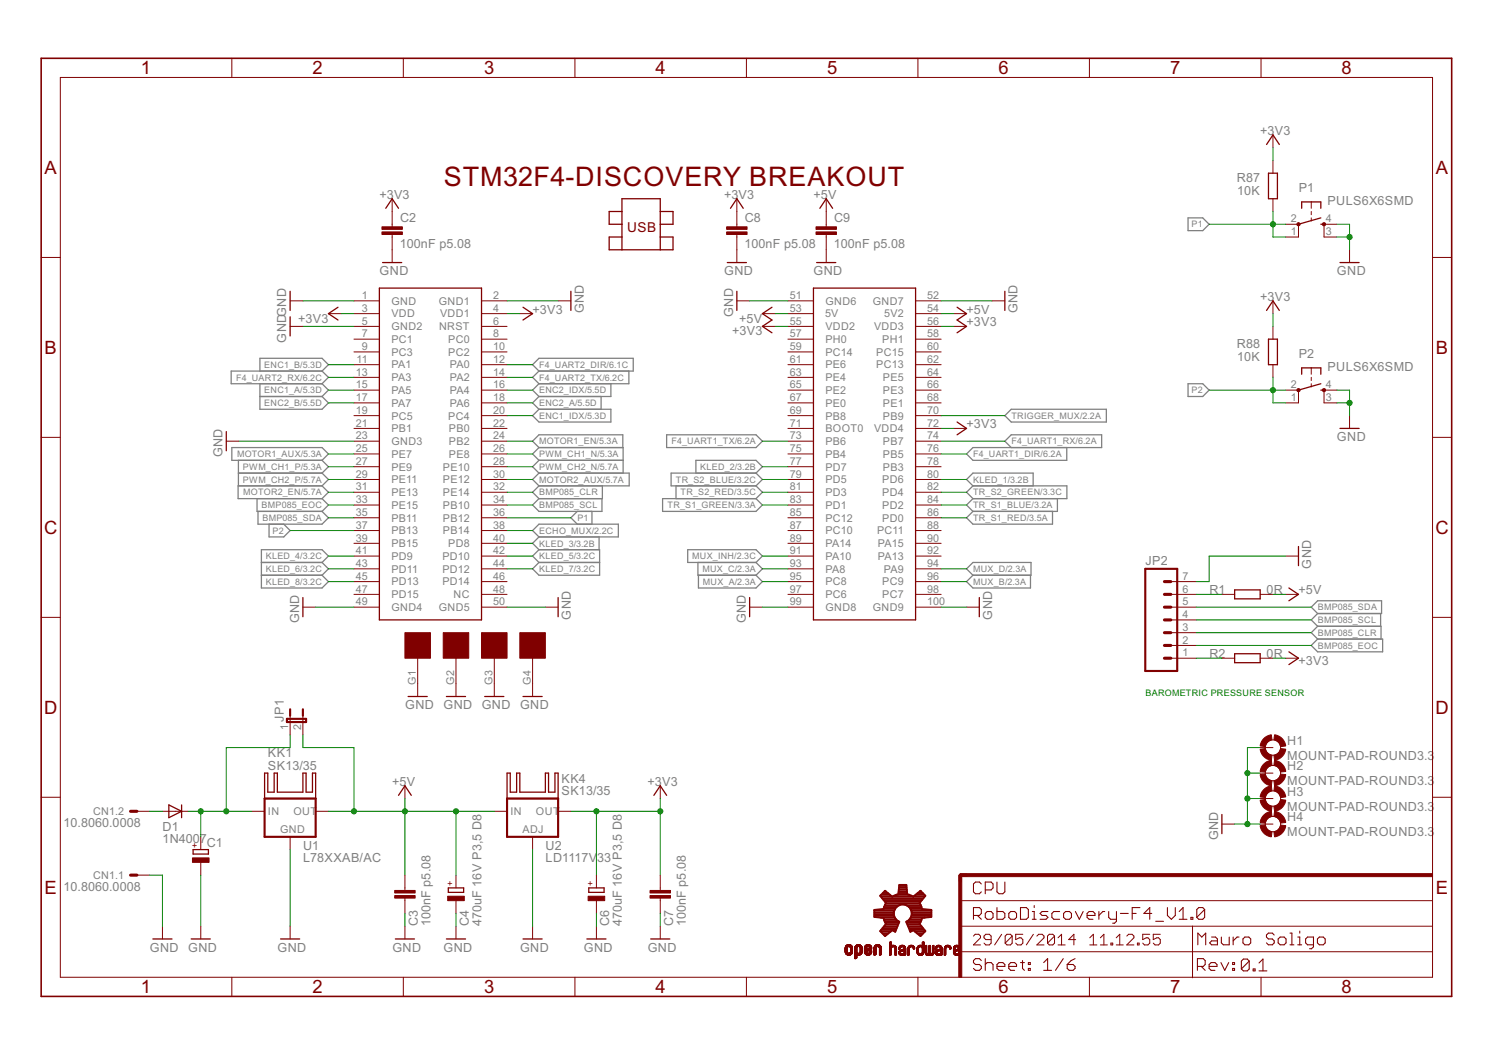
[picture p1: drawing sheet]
<svg xmlns="http://www.w3.org/2000/svg" width="297mm" height="210mm" viewBox="0 0 297 210" stroke-linecap="round" stroke-linejoin="round" font-family="sans-serif">
<defs><g id="words">
<text font-size="6" fill="#800000" x="88.3" y="37">STM32F4-DISCOVERY BREAKOUT</text>
<g font-size="4.1" fill="#800000">
<text x="28" y="14.8">1</text>
<text x="62.2" y="14.8">2</text>
<text x="96.3" y="14.8">3</text>
<text x="130.4" y="14.8">4</text>
<text x="164.5" y="14.8">5</text>
<text x="198.7" y="14.8">6</text>
<text x="232.8" y="14.8">7</text>
<text x="266.9" y="14.8">8</text>
<text x="8.9" y="34.6">A</text>
<text x="285.7" y="34.6">A</text>
<text x="8.9" y="70.4">B</text>
<text x="285.7" y="70.4">B</text>
<text x="8.8" y="106.2">C</text>
<text x="285.6" y="106.2">C</text>
<text x="8.8" y="142">D</text>
<text x="285.6" y="142">D</text>
<text x="8.9" y="177.8">E</text>
<text x="285.7" y="177.8">E</text>
<text x="28" y="197.6">1</text>
<text x="62.2" y="197.6">2</text>
<text x="96.3" y="197.6">3</text>
<text x="130.4" y="197.6">4</text>
<text x="164.5" y="197.6">5</text>
<text x="198.7" y="197.6">6</text>
<text x="232.8" y="197.6">7</text>
<text x="266.9" y="197.6">8</text>
</g>
<text font-size="3" fill="#800000" x="124.8" y="46.1">USB</text>
<g font-size="2.8" fill="#808080">
<text x="250.7" y="26.8">+3</text>
<text x="253.6" y="26.8">V3</text>
<text x="75.5" y="39.5">+3V3</text>
<text x="144.1" y="39.5">+3V3</text>
<text x="161.8" y="39.5">+5V</text>
<text x="246.1" y="36.2">R87</text>
<text x="246.2" y="38.8">10K</text>
<text x="258.4" y="38.3">P1</text>
<text x="264.1" y="40.8">PULS6X6SMD</text>
<text x="79.6" y="44.2">C2</text>
<text x="148.2" y="44.2">C8</text>
<text x="165.9" y="44.2">C9</text>
<text x="79.6" y="49.3">100nF p5.08</text>
<text x="148.1" y="49.3">100nF p5.08</text>
<text x="165.9" y="49.3">100nF p5.08</text>
<text x="75.5" y="54.8">GND</text>
<text x="144.1" y="54.8">GND</text>
<text x="161.9" y="54.8">GND</text>
<text x="250.7" y="59.9">+3V3</text>
<text x="266" y="54.8">GND</text>
<text x="59.3" y="64.2">+3V3</text>
<text x="106" y="62.4">+3V3</text>
<text x="116.1" y="62.3" transform="rotate(-90 116.1 62.3)">GND</text>
<text x="145.8" y="63.1" transform="rotate(-90 145.8 63.1)">GND</text>
<text x="147.1" y="64.2">+5V</text>
<text x="192.3" y="64.9">+3V3</text>
<text x="192.3" y="62.4">+5V</text>
<text x="202.5" y="62.3" transform="rotate(-90 202.5 62.3)">GND</text>
<text x="57" y="68.1" transform="rotate(-90 57 68.1)">GNDGND</text>
<text x="145.7" y="66.7">+3V3</text>
<text x="246.1" y="69.2">R88</text>
<text x="246.2" y="71.8">10K</text>
<text x="258.4" y="71.3">P2</text>
<text x="264.1" y="73.8">PULS6X6SMD</text>
<text x="192.3" y="85.2">+3V3</text>
<text x="266" y="87.8">GND</text>
<text x="44.3" y="91" transform="rotate(-90 44.3 91)">GND</text>
<text x="227.9" y="112.4">JP2</text>
<text x="260.9" y="113.1" transform="rotate(-90 260.9 113.1)">GND</text>
<text x="240.6" y="118.3">R1</text>
<text x="252" y="118.3">0R</text>
<text x="258.3" y="118.3">+5V</text>
<text x="59.5" y="124" transform="rotate(-90 59.5 124)">GND</text>
<text x="113.6" y="123.3" transform="rotate(-90 113.6 123.3)">GND</text>
<text x="148.4" y="124" transform="rotate(-90 148.4 124)">GND</text>
<text x="197.4" y="123.3" transform="rotate(-90 197.4 123.3)">GND</text>
<text x="240.6" y="131">R2</text>
<text x="252" y="131">0R</text>
<text x="258.3" y="132.2">+3V3</text>
<text x="56.4" y="143.6" transform="rotate(-90 56.4 143.6)">JP1</text>
<text x="80.6" y="141.1">GND GND GND GND</text>
<text x="256.1" y="148.1">H1</text>
<text x="53.3" y="153.2">SK13/35</text>
<text x="53.3" y="150.6">KK1</text>
<text x="111.7" y="155.7">KK4</text>
<text x="256.1" y="151.2">MOUNT-PAD-ROUND3.3</text>
<text x="256.1" y="153.2">H2</text>
<text x="78" y="156.3">+5</text>
<text x="80.9" y="156.3">V</text>
<text x="111.7" y="158.3">SK13/35</text>
<text x="128.8" y="156.3">+3</text>
<text x="131.7" y="156.3">V3</text>
<text x="256.1" y="161.3">MOUNT-PAD-ROUND3.3</text>
<text x="256.1" y="156.3">MOUNT-PAD-ROUND3.3</text>
<text x="256.1" y="158.3">H3</text>
<text x="12.6" y="164.6">10.8060.0008</text>
<text x="32.3" y="167.8">1N4007</text>
<text x="32.4" y="165.3">D1</text>
<text x="242.3" y="167.2" transform="rotate(-90 242.3 167.2)">GND</text>
<text x="256.1" y="166.4">MOUNT-PAD-ROUND3.3</text>
<text x="256.1" y="163.4">H4</text>
<text x="41.1" y="168.6">C1</text>
<text x="60.3" y="171.6">L78XXAB/AC</text>
<text x="60.3" y="169">U1</text>
<text x="108.5" y="171.6">LD1117V</text>
<text x="108.5" y="169">U2</text>
<text x="118.8" y="171.6">33</text>
<text x="12.6" y="177.3">10.8060.0008</text>
<text x="83.1" y="184.2" transform="rotate(-90 83.1 184.2)">C3</text>
<text x="85.6" y="184.3" transform="rotate(-90 85.6 184.3)">100nF p5.08</text>
<text x="93.3" y="184.2" transform="rotate(-90 93.3 184.2)">C4</text>
<text x="95.8" y="184.3" transform="rotate(-90 95.8 184.3)">470uF 16V P3,5 D8</text>
<text x="121.2" y="184.2" transform="rotate(-90 121.2 184.2)">C6</text>
<text x="123.7" y="184.3" transform="rotate(-90 123.7 184.3)">470uF 16V P3,5 D8</text>
<text x="133.9" y="184.2" transform="rotate(-90 133.9 184.2)">C7</text>
<text x="136.4" y="184.3" transform="rotate(-90 136.4 184.3)">100nF p5.08</text>
<text x="29.8" y="189.4">GND GND</text>
<text x="55.2" y="189.4">GND</text>
<text x="78.1" y="189.4">GND</text>
<text x="88.2" y="189.4">GND</text>
<text x="103.5" y="189.4">GND</text>
<text x="116.2" y="189.4">GND</text>
<text x="128.9" y="189.4">GND</text>
</g>
<g font-size="2.4" fill="#808080">
<text x="256.8" y="44.3">2</text>
<text x="256.8" y="46.8">1</text>
<text x="263.8" y="44.3">4</text>
<text x="263.8" y="46.8">3</text>
<text x="72" y="59.5">1</text>
<text x="98.1" y="59.5">2</text>
<text x="157.1" y="59.5">51</text>
<text x="184.5" y="59.5">52</text>
<text x="72" y="62">3</text>
<text x="72" y="64.6">5</text>
<text x="77.9" y="60.6">GND</text>
<text x="77.9" y="63.2">VDD</text>
<text x="77.9" y="65.7">GND2</text>
<text x="87.3" y="60.6">GND1</text>
<text x="87.3" y="65.7">NRST</text>
<text x="87.6" y="63.2">VDD1</text>
<text x="98.1" y="62">4</text>
<text x="98.1" y="64.6">6</text>
<text x="157.1" y="62">53</text>
<text x="157.1" y="64.6">55</text>
<text x="164.2" y="63.2">5V</text>
<text x="164.2" y="60.6">GND6</text>
<text x="164.2" y="65.7">VDD2</text>
<text x="173.7" y="60.6">GND7</text>
<text x="173.9" y="65.7">VDD3</text>
<text x="175.9" y="63.2">5V2</text>
<text x="184.5" y="62">54</text>
<text x="184.5" y="64.6">56</text>
<text x="72" y="67.1">7</text>
<text x="72" y="69.7">9</text>
<text x="77.9" y="68.2">PC1</text>
<text x="77.9" y="70.8">PC3</text>
<text x="89.2" y="68.2">PC0</text>
<text x="89.2" y="70.8">PC2</text>
<text x="98.1" y="67.1">8</text>
<text x="98.1" y="69.7">10</text>
<text x="157.1" y="67.1">57</text>
<text x="157.1" y="69.7">59</text>
<text x="164.2" y="68.2">PH0</text>
<text x="164.2" y="70.8">PC14</text>
<text x="174.3" y="70.8">PC15</text>
<text x="175.5" y="68.2">PH1</text>
<text x="184.5" y="67.1">58</text>
<text x="184.5" y="69.7">60</text>
<text x="70.8" y="74.7">13</text>
<text x="70.8" y="77.3">15</text>
<text x="70.9" y="72.2">11</text>
<text x="77.9" y="73.3">PA1</text>
<text x="77.9" y="75.9">PA3</text>
<text x="89.5" y="73.3">PA0</text>
<text x="89.5" y="75.9">PA2</text>
<text x="98.1" y="72.2">12</text>
<text x="98.1" y="74.7">14</text>
<text x="98.1" y="77.3">16</text>
<text x="157.1" y="72.2">61</text>
<text x="157.1" y="74.7">63</text>
<text x="157.1" y="77.3">65</text>
<text x="164.2" y="73.3">PE6</text>
<text x="164.2" y="75.9">PE4</text>
<text x="174.3" y="73.3">PC13</text>
<text x="175.7" y="75.9">PE5</text>
<text x="184.5" y="72.2">62</text>
<text x="184.5" y="74.7">64</text>
<text x="184.5" y="77.3">66</text>
<text x="256.8" y="77.3">2</text>
<text x="263.8" y="77.3">4</text>
<text x="70.8" y="79.8">17</text>
<text x="70.8" y="82.4">19</text>
<text x="77.9" y="78.4">PA5</text>
<text x="77.9" y="80.9">PA7</text>
<text x="77.9" y="83.5">PC5</text>
<text x="89.2" y="83.5">PC4</text>
<text x="89.5" y="78.4">PA4</text>
<text x="89.5" y="80.9">PA6</text>
<text x="98.1" y="79.8">18</text>
<text x="98.1" y="82.4">20</text>
<text x="157.1" y="79.8">67</text>
<text x="157.1" y="82.4">69</text>
<text x="164.2" y="78.4">PE2</text>
<text x="164.2" y="80.9">PE0</text>
<text x="164.2" y="83.5">PB8</text>
<text x="175.7" y="78.4">PE3</text>
<text x="175.7" y="80.9">PE1</text>
<text x="175.7" y="83.5">PB9</text>
<text x="184.5" y="79.8">68</text>
<text x="184.5" y="82.4">70</text>
<text x="256.8" y="79.8">1</text>
<text x="263.8" y="79.8">3</text>
<text x="70.8" y="84.9">21</text>
<text x="70.8" y="87.4">23</text>
<text x="70.8" y="90">25</text>
<text x="77.9" y="86">PB1</text>
<text x="77.9" y="88.5">GND3</text>
<text x="89.3" y="86">PB0</text>
<text x="89.3" y="88.5">PB2</text>
<text x="98.1" y="84.9">22</text>
<text x="98.1" y="87.4">24</text>
<text x="98.1" y="90">26</text>
<text x="157.1" y="84.9">71</text>
<text x="157.1" y="87.4">73</text>
<text x="157.1" y="90">75</text>
<text x="164.2" y="86">BOOT0</text>
<text x="164.2" y="88.5">PB6</text>
<text x="173.9" y="86">VDD4</text>
<text x="175.7" y="88.5">PB7</text>
<text x="184.5" y="84.9">72</text>
<text x="184.5" y="87.4">74</text>
<text x="184.5" y="90">76</text>
<text x="70.8" y="92.5">27</text>
<text x="70.8" y="95">29</text>
<text x="77.9" y="91.1">PE7</text>
<text x="77.9" y="93.6">PE9</text>
<text x="88.1" y="93.6">PE10</text>
<text x="89.3" y="91.1">PE8</text>
<text x="98.1" y="92.5">28</text>
<text x="98.1" y="95">30</text>
<text x="157.1" y="92.5">77</text>
<text x="157.1" y="95">79</text>
<text x="164.2" y="91.1">PB4</text>
<text x="164.2" y="93.6">PD7</text>
<text x="175.7" y="91.1">PB5</text>
<text x="175.7" y="93.6">PB3</text>
<text x="184.5" y="92.5">78</text>
<text x="184.5" y="95">80</text>
<text x="70.8" y="97.6">31</text>
<text x="70.8" y="100.1">33</text>
<text x="77.9" y="96.2">PE11</text>
<text x="77.9" y="98.7">PE13</text>
<text x="77.9" y="101.2">PE15</text>
<text x="88.1" y="96.2">PE12</text>
<text x="88.1" y="98.7">PE14</text>
<text x="88.1" y="101.2">PB10</text>
<text x="98.1" y="97.6">32</text>
<text x="98.1" y="100.1">34</text>
<text x="157.1" y="97.6">81</text>
<text x="157.1" y="100.1">83</text>
<text x="164.2" y="96.2">PD5</text>
<text x="164.2" y="98.7">PD3</text>
<text x="164.2" y="101.2">PD1</text>
<text x="175.5" y="96.2">PD6</text>
<text x="175.5" y="98.7">PD4</text>
<text x="175.5" y="101.2">PD2</text>
<text x="184.5" y="97.6">82</text>
<text x="184.5" y="100.1">84</text>
<text x="70.8" y="102.7">35</text>
<text x="70.8" y="105.2">37</text>
<text x="70.8" y="107.7">39</text>
<text x="77.9" y="103.8">PB11</text>
<text x="77.9" y="106.3">PB13</text>
<text x="88.1" y="103.8">PB12</text>
<text x="88.1" y="106.3">PB14</text>
<text x="98.1" y="102.7">36</text>
<text x="98.1" y="105.2">38</text>
<text x="98.1" y="107.7">40</text>
<text x="157.1" y="102.7">85</text>
<text x="157.1" y="105.2">87</text>
<text x="157.1" y="107.7">89</text>
<text x="164.2" y="103.8">PC12</text>
<text x="164.2" y="106.3">PC10</text>
<text x="174.5" y="106.3">PC11</text>
<text x="175.5" y="103.8">PD0</text>
<text x="184.5" y="102.7">86</text>
<text x="184.5" y="105.2">88</text>
<text x="184.5" y="107.7">90</text>
<text x="70.8" y="110.3">41</text>
<text x="70.8" y="112.8">43</text>
<text x="77.9" y="108.9">PB15</text>
<text x="77.9" y="111.4">PD9</text>
<text x="77.9" y="113.9">PD11</text>
<text x="88" y="111.4">PD10</text>
<text x="88" y="113.9">PD12</text>
<text x="89.2" y="108.9">PD8</text>
<text x="98.1" y="110.3">42</text>
<text x="98.1" y="112.8">44</text>
<text x="157.1" y="110.3">91</text>
<text x="157.1" y="112.8">93</text>
<text x="164.2" y="108.9">PA14</text>
<text x="164.2" y="111.4">PA10</text>
<text x="164.2" y="113.9">PA8</text>
<text x="174.6" y="108.9">PA15</text>
<text x="174.6" y="111.4">PA13</text>
<text x="175.8" y="113.9">PA9</text>
<text x="184.5" y="110.3">92</text>
<text x="184.5" y="112.8">94</text>
<text x="70.8" y="115.4">45</text>
<text x="70.8" y="117.9">47</text>
<text x="77.9" y="116.5">PD13</text>
<text x="77.9" y="119">PD15</text>
<text x="88" y="116.5">PD14</text>
<text x="90.2" y="119">NC</text>
<text x="98.1" y="115.4">46</text>
<text x="98.1" y="117.9">48</text>
<text x="157.1" y="115.4">95</text>
<text x="157.1" y="117.9">97</text>
<text x="164.2" y="116.5">PC8</text>
<text x="164.2" y="119">PC6</text>
<text x="175.5" y="116.5">PC9</text>
<text x="175.5" y="119">PC7</text>
<text x="184.5" y="115.4">96</text>
<text x="184.5" y="117.9">98</text>
<text x="235.3" y="117.9">6</text>
<text x="235.3" y="115.4">7</text>
<text x="70.8" y="120.4">49</text>
<text x="77.9" y="121.6">GND4</text>
<text x="87.3" y="121.6">GND5</text>
<text x="98.1" y="120.4">50</text>
<text x="157.1" y="120.4">99</text>
<text x="164.2" y="121.6">GND8</text>
<text x="173.7" y="121.6">GND9</text>
<text x="184.5" y="120.4">100</text>
<text x="235.3" y="125.5">3</text>
<text x="235.3" y="123">4</text>
<text x="235.3" y="120.4">5</text>
<text x="235.3" y="130.6">1</text>
<text x="235.3" y="128.1">2</text>
<text x="82.8" y="136.2" transform="rotate(-90 82.8 136.2)">G1</text>
<text x="90.4" y="136.2" transform="rotate(-90 90.4 136.2)">G2</text>
<text x="98" y="136.2" transform="rotate(-90 98 136.2)">G3</text>
<text x="105.6" y="136.2" transform="rotate(-90 105.6 136.2)">G4</text>
<text x="57.4" y="145.2" transform="rotate(-90 57.4 145.2)">1</text>
<text x="59.9" y="145.2" transform="rotate(-90 59.9 145.2)">2</text>
<text x="18.5" y="162.2">CN1.2</text>
<text x="53.3" y="162.1">IN</text>
<text x="55.7" y="165.7">GND</text>
<text x="58.4" y="162.1">OUT</text>
<text x="101.6" y="162.1">IN</text>
<text x="104" y="165.7">ADJ</text>
<text x="106.6" y="162.1">OUT</text>
<text x="18.5" y="174.9">CN1.1</text>
</g>
<g font-size="2" fill="#808080">
<text x="237.1" y="45.3">P1</text>
<text x="47" y="75.7">F4_UART2_RX/6.2C</text>
<text x="52.6" y="73.2">ENC1_B/5.3D</text>
<text x="107.3" y="75.7">F4_UART2_TX/6.2C</text>
<text x="107.3" y="73.2">F4_UART2_DIR/6.1C</text>
<text x="52.6" y="78.3">ENC1_A/5.3D</text>
<text x="52.6" y="80.8">ENC2_B/5.5D</text>
<text x="107.3" y="78.3">ENC2_IDX/5.5D</text>
<text x="107.3" y="83.3">ENC1_IDX/5.3D</text>
<text x="107.3" y="80.8">ENC2_A/5.5D</text>
<text x="201.2" y="83.3">TRIGGER_MUX/2.2A</text>
<text x="237.1" y="78.3">P2</text>
<text x="107.3" y="88.4">MOTOR1_EN/5.3A</text>
<text x="133.6" y="88.4">F4_UART1_TX/6.2A</text>
<text x="201.2" y="88.4">F4_UART1_RX/6.2A</text>
<text x="47.2" y="91">MOTOR1_AUX/5.3A</text>
<text x="48.3" y="93.5">PWM_CH1_P/5.3A</text>
<text x="107.3" y="91">PWM_CH1_N/5.3A</text>
<text x="107.3" y="93.5">PWM_CH2_N/5.7A</text>
<text x="139.3" y="93.5">KLED_2/3.2B</text>
<text x="193.6" y="91">F4_UART1_DIR/6.2A</text>
<text x="48.3" y="96">PWM_CH2_P/5.7A</text>
<text x="48.4" y="98.6">MOTOR2_EN/5.7A</text>
<text x="52" y="101.1">BMP085_EOC</text>
<text x="107.3" y="101.1">BMP085_SCL</text>
<text x="107.3" y="98.6">BMP085_CLR</text>
<text x="107.3" y="96">MOTOR2_AUX/5.7A</text>
<text x="132.8" y="101.1">TR_S1_GREEN/3.3A</text>
<text x="134.5" y="96">TR_S2_BLUE/3.2C</text>
<text x="135.4" y="98.6">TR_S2_RED/3.5C</text>
<text x="193.6" y="101.1">TR_S1_BLUE/3.2A</text>
<text x="193.6" y="98.6">TR_S2_GREEN/3.3C</text>
<text x="193.6" y="96">KLED_1/3.2B</text>
<text x="52.2" y="103.7">BMP085_SDA</text>
<text x="54.2" y="106.2">P2</text>
<text x="107.3" y="106.2">ECHO_MUX/2.2C</text>
<text x="114.9" y="103.7">P1</text>
<text x="193.6" y="103.7">TR_S1_RED/3.5A</text>
<text x="52.9" y="111.3">KLED_4/3.2C</text>
<text x="52.9" y="113.8">KLED_6/3.2C</text>
<text x="107.3" y="108.7">KLED_3/3.2B</text>
<text x="107.3" y="111.3">KLED_5/3.2C</text>
<text x="107.3" y="113.8">KLED_7/3.2C</text>
<text x="137.7" y="111.3">MUX_INH/2.3C</text>
<text x="139.7" y="113.8">MUX_C/2.3A</text>
<text x="193.6" y="113.8">MUX_D/2.3A</text>
<text x="52.9" y="116.4">KLED_8/3.2C</text>
<text x="139.9" y="116.4">MUX_A/2.3A</text>
<text x="193.6" y="116.4">MUX_B/2.3A</text>
<text x="262.2" y="121.4">BMP085_SDA</text>
<text x="262.2" y="124">BMP085_SCL</text>
<text x="262.2" y="126.5">BMP085_CLR</text>
<text x="262.2" y="129">BMP085_EOC</text>
</g>
<text font-size="2" fill="#008000" x="227.9" y="138.6">BAROMETRIC PRESSURE SENSOR</text>
<g font-size="2" fill="#800000">
<text x="39.4" y="168.6" transform="rotate(-90 39.4 168.6)">+</text>
<text x="90.1" y="176.3" transform="rotate(-90 90.1 176.3)">+</text>
<text x="118.1" y="176.3" transform="rotate(-90 118.1 176.3)">+</text>
</g>
</g></defs>
<g fill="none" stroke="#808080" stroke-width=".25">
<path d="M236.4 43.3h2.9l1.3 1.3-1.3 1.3h-2.9zM51.7 76.3v5.1h12.4l1.2-1.2-1.2-1.3M51.7 78.9h12.4M51.7 73.8v-2.5h12.4l1.2 1.3-1.2 1.2M64.1 73.8h-18.1v2.5h18.1M64.1 73.8l1.2 1.3-1.2 1.2M64.1 76.3l1.2 1.3-1.2 1.3M106 72.6l1.2-1.3h18.8v2.5h-18.8zM107.2 73.8l-1.2 1.3 1.2 1.2M107.2 76.3l-1.2 1.3 1.2 1.3M107.2 78.9l-1.2 1.3 1.2 1.2M119.6 78.9v2.5"/>
<path d="M121.5 76.3v2.6h-14.3M125.1 73.8v2.5h-17.9M236.4 76.3h2.9l1.3 1.3-1.3 1.3h-2.9zM46.1 89h18l1.2 1.3-1.2 1.3h-18zM47.4 94.1h16.7M47.4 91.6v5.1M51.1 99.2v2.5h13M64.1 96.7h-16.7v2.5h16.7M64.1 99.2l1.2 1.3-1.2 1.2M64.1 91.6l1.2 1.3-1.2 1.2M64.1 94.1l1.2 1.3-1.2 1.3M64.1 96.7l1.2 1.2-1.2 1.3"/>
<path d="M107.2 81.4h14.3v2.6h-14.3l-1.2-1.3zM107.2 99.2l-1.2 1.3 1.2 1.2h12.6v-2.5M107.2 94.1h18v2.6h-18M107.2 91.6h16.8M107.2 96.7l-1.2 1.2 1.2 1.3M107.2 89l-1.2-1.2 1.2-1.3h16.7v2.5M107.2 89h16.8v5.1M107.2 89l-1.2 1.3 1.2 1.3M107.2 91.6l-1.2 1.3 1.2 1.2M107.2 94.1l-1.2 1.3 1.2 1.3M119.8 96.7v2.5h-12.6M131.8 99.2h18.6l1.3 1.3-1.3 1.2h-18.6z"/>
<path d="M132.6 86.5h17.8l1.3 1.3-1.3 1.2h-17.8zM134.5 96.7v2.5M138.5 94.1v-2.5h11.9l1.3 1.3-1.3 1.2M150.4 94.1l1.3 1.3-1.3 1.3M150.4 94.1h-16.9v2.6h16.9M150.4 96.7l1.3 1.2-1.3 1.3M193.6 99.2l-1.3 1.3 1.3 1.2M193.6 96.7h18.7v2.5h-18.7M193.6 96.7l-1.3-1.3 1.3-1.3h11.9v2.6M193.6 96.7l-1.3 1.2 1.3 1.3M199.9 82.7l1.3-1.3h18.9v2.6h-18.9zM201.2 89l-1.3-1.2 1.3-1.3h18v2.5h-25.6l-1.3 1.3 1.3 1.3h18.6v-2.6"/>
<path d="M210.4 99.2v2.5h-16.8M51.3 101.7v2.6h12.8l1.2-1.3-1.2-1.3M52 111.9h12.1M52 114.4h12.1M53.5 104.3v2.5h3l1.2-1.2-1.2-1.3M64.1 111.9l1.2-1.3-1.2-1.2h-12.1v7.6h12.1l1.2-1.3-1.2-1.3M64.1 111.9l1.2 1.3-1.2 1.2M106 105.6l1.2-1.3h15.8v2.5h-15.8zM107.2 106.8l-1.2 1.3 1.2 1.3M107.2 109.4h12.1v5h-12.1l-1.2-1.2 1.2-1.3M107.2 111.9h12.1M107.2 109.4l-1.2 1.2 1.2 1.3"/>
<path d="M114.9 101.7l-1.3 1.3 1.3 1.3M117.8 101.7v2.6M119.2 106.8v2.6M136.8 109.4h13.6l1.3 1.2-1.3 1.3h-13.6zM138.9 111.9v2.5h11.5M139 114.4v2.6h11.4l1.3-1.3-1.3-1.3M150.4 111.9l1.3 1.3-1.3 1.2M192.3 113.2l1.3-1.3h11.5v2.5h-11.5zM193.6 101.7l-1.3 1.3 1.3 1.3h15.8v-2.6M193.6 114.4l-1.3 1.3 1.3 1.3h11.4v-2.6M260.9 120.8l1.2-1.3h12.8v2.6h-12.8zM262.1 122.1l-1.2 1.2 1.2 1.3"/>
<path d="M262.1 124.6h12.7v2.5M262.1 124.6l-1.2 1.3 1.2 1.2M262.1 127.1h13v2.6h-13l-1.2-1.3zM274.7 122.1v2.5"/>
</g>
<g fill="none" stroke="#800000" stroke-width=".25">
<path d="M252 28.7l1.3-1.9 1.2 1.9M252.4 34.5h1.7v5h-1.7zM57.7 58v3.8M75.5 57.3h20.3v66h-20.3zM76.1 52.2h3.8M76.8 41.4l1.2-1.9 1.3 1.9M113.6 58v3.8M123.7 47.2h-2.5v2.5h12.7v-2.5h-2.5M123.7 49.7v-10.2h7.7v10.2M123.7 42.1h-2.5v2.5h2.5M131.4 42.1h2.5v2.5h-2.5M144.7 52.2h3.8"/>
<path d="M145.3 41.4l1.3-1.9 1.3 1.9M146.6 58v3.8M161.8 57.3h20.4v66h-20.4zM162.5 52.2h3.8M163.1 41.4l1.3-1.9 1.3 1.9M199.9 58v3.8M259 41.4v-1.2h3.8v1.2M262.8 44.6h.6M262.8 43.3l-4.5 1.3M266.6 52.2h3.8M57.7 63v3.8M67.2 61.1l-1.9 1.3 1.9 1.3"/>
<path d="M104.1 61.1l1.9 1.3-1.9 1.3M153.6 61.1l-1.9 1.3 1.9 1.3-1.9 1.2 1.9 1.3M190.4 61.1l1.9 1.3-1.9 1.3 1.9 1.2-1.9 1.3M252 61.8l1.3-1.9 1.2 1.9M252.4 67.5h1.7v5.1h-1.7zM259 74.5v-1.3h3.8v1.3M262.8 77.6h.6M262.8 76.3l-4.5 1.3M45 85.9v3.8M190.4 84l1.9 1.2-1.9 1.3M266.6 85.2h3.8M60.3 118.9v3.8"/>
<path d="M111 118.9v3.8M149.1 118.9v3.8M194.8 118.9v3.8M245.6 117.4h5.1v1.7h-5.1zM256.4 117l1.9 1.3-1.9 1.2M258.3 108.7v3.8M81.2 138.6h3.8M88.8 138.6h3.8M96.4 138.6h3.8M104.1 138.6h3.8M245.6 130.1h5.1v1.7h-5.1zM256.4 129.7l1.9 1.3-1.9 1.2"/>
<path d="M52.6 153.8h.7v3.8h1.2v-3.8h.7v3.8h5.1v-3.8h.6v3.8h1.3v-3.8h.6v5.1h-10.2zM79.3 158.2l1.3-1.9 1.2 1.9M100.9 153.8h.6v3.8h1.3v-3.8h.6v3.8h5.1v-3.8h.6v3.8h1.3v-3.8h.6v5.1h-10.1zM130.1 158.2l1.3-1.9 1.2 1.9M33.6 160.1l2.5 1.3-2.5 1.3zM36.1 160.1v2.6M38.4 169h3.1v.9h-3.1zM89.2 176.7h3v.8h-3zM117.1 176.7h3.1v.8h-3.1zM243.1 162.1v3.8M30.4 186.8h3.8M38 186.8h3.8"/>
<path d="M55.8 186.8h3.8M78.7 186.8h3.8M88.8 186.8h3.8M104.1 186.8h3.8M116.8 186.8h3.8M129.5 186.8h3.8"/>
</g>
<g fill="none" stroke="#800000" stroke-width=".2">
<path d="M12 15.4h273v179h-273zM46.1 11.6v3.8M80.2 11.6v3.8M114.4 11.6v3.8M148.5 11.6v3.8M182.6 11.6v3.8M216.7 11.6v3.8M250.9 11.6v3.8M78 39.5v5.6M146.6 39.5v5.6M164.4 39.5v5.6M253.3 26.8v2.6"/>
<path d="M253.3 31.9v2.6M253.3 39.5v2.6M8.2 51.2h3.8M57.7 59.9h2.6M70.4 59.9h5.1M78 46.7v5.5M95.8 59.9h5.1M111 59.9h2.6M146.6 59.9h2.5M146.6 46.7v5.5M156.8 59.9h5M164.4 46.7v5.5"/>
<path d="M182.2 59.9h5M197.4 59.9h2.5M253.3 59.9v2.5M255.8 44.6h2.5v2.6h-2.5M260.9 40.2v1.2M260.9 42.1v.6M260.9 43.3v.7M266 44.6h-2.6v2.6h2.6M268.5 49.7v2.5M285 51.2h3.8M57.7 64.9h2.6M65.3 62.4h2.6"/>
<path d="M70.4 62.4h5.1M70.4 64.9h5.1M70.4 67.5h5.1M70.4 70h5.1M70.4 72.6h5.1M70.4 75.1h5.1M70.4 77.6h5.1M95.8 62.4h5.1M95.8 64.9h5.1M95.8 67.5h5.1M95.8 70h5.1M95.8 72.6h5.1"/>
<path d="M95.8 75.1h5.1M95.8 77.6h5.1M103.4 62.4h2.6M151.7 62.4h2.5M151.7 64.9h2.5M156.8 62.4h5M156.8 64.9h5M156.8 67.5h5M156.8 70h5M156.8 72.6h5M156.8 75.1h5M156.8 77.6h5"/>
<path d="M182.2 62.4h5M182.2 64.9h5M182.2 67.5h5M182.2 70h5M182.2 72.6h5M182.2 75.1h5M182.2 77.6h5M189.8 62.4h2.5M189.8 64.9h2.5M253.3 64.9v2.6M253.3 72.6v2.5M255.8 77.6h2.5v2.6h-2.5"/>
<path d="M260.9 73.2v1.3M260.9 75.1v.6M260.9 76.3v.7M266 77.6h-2.6v2.6h2.6M8.2 87h3.8M45 87.8h2.6M70.4 80.2h5.1M70.4 82.7h5.1M70.4 85.2h5.1M70.4 87.8h5.1M70.4 90.3h5.1M70.4 92.9h5.1"/>
<path d="M70.4 95.4h5.1M70.4 97.9h5.1M95.8 80.2h5.1M95.8 82.7h5.1M95.8 85.2h5.1M95.8 87.8h5.1M95.8 90.3h5.1M95.8 92.9h5.1M95.8 95.4h5.1M95.8 97.9h5.1M156.8 80.2h5M156.8 82.7h5"/>
<path d="M156.8 85.2h5M156.8 87.8h5M156.8 90.3h5M156.8 92.9h5M156.8 95.4h5M156.8 97.9h5M182.2 80.2h5M182.2 82.7h5M182.2 85.2h5M182.2 87.8h5M182.2 90.3h5M182.2 92.9h5"/>
<path d="M182.2 95.4h5M182.2 97.9h5M189.8 85.2h2.5M268.5 82.7v2.5M285 87h3.8M70.4 100.5h5.1M70.4 103h5.1M70.4 105.6h5.1M70.4 108.1h5.1M70.4 110.6h5.1M70.4 113.2h5.1M70.4 115.7h5.1"/>
<path d="M70.4 118.3h5.1M95.8 100.5h5.1M95.8 103h5.1M95.8 105.6h5.1M95.8 108.1h5.1M95.8 110.6h5.1M95.8 113.2h5.1M95.8 115.7h5.1M95.8 118.3h5.1M156.8 100.5h5M156.8 103h5M156.8 105.6h5"/>
<path d="M156.8 108.1h5M156.8 110.6h5M156.8 113.2h5M156.8 115.7h5M156.8 118.3h5M182.2 100.5h5M182.2 103h5M182.2 105.6h5M182.2 108.1h5M182.2 110.6h5M182.2 113.2h5M182.2 115.7h5"/>
<path d="M182.2 118.3h5M232.9 115.7h5.1M232.9 118.3h5.1M243.1 118.3h2.5M250.7 118.3h2.6M255.8 110.6h2.5M255.8 118.3h2.5M8.2 122.8h3.8M60.3 120.8h2.5M70.4 120.8h5.1M83.1 131v7.6M90.7 131v7.6"/>
<path d="M95.8 120.8h5.1M98.3 131v7.6M106 131v7.6M108.5 120.8h2.5M149.1 120.8h2.6M156.8 120.8h5M182.2 120.8h5M192.3 120.8h2.5M232.9 120.8h5.1M232.9 131h5.1M232.9 128.4h5.1M232.9 125.9h5.1"/>
<path d="M232.9 123.3h5.1M243.1 131h2.5M250.7 131h2.6M255.8 131h2.5M285 122.8h3.8M8.2 158.6h3.8M57.7 142.4v3.8M60.3 142.4v3.8M80.6 156.3v2.6M131.4 156.3v2.6M250.7 158.9h2.6M250.7 153.8h2.6"/>
<path d="M250.7 148.7h2.6M285 158.6h3.8M27.2 161.4h2.6M27.2 174.1h2.6M32.3 161.4h5.1M39.9 166.5v2.5M39.9 171.6v2.5M50.1 161.4h2.5M57.7 166.5v2.5M62.8 161.4h2.5M80.6 174.1v3.1M80.6 178.7v3"/>
<path d="M90.7 174.1v2.6M90.7 179.2v2.5M98.3 161.4h2.6M106 166.5v2.5M111 161.4h2.6M118.7 174.1v2.6M118.7 179.2v2.5M131.4 174.1v3.1M131.4 178.7v3M191.1 179.2h93.9M243.1 164h2.5M250.7 164h2.6"/>
<path d="M32.3 184.3v2.5M39.9 184.3v2.5M46.1 194.4v3.8M57.7 184.3v2.5M80.2 194.4v3.8M80.6 184.3v2.5M90.7 184.3v2.5M106 184.3v2.5M114.4 194.4v3.8M118.7 184.3v2.5M131.4 184.3v2.5M148.5 194.4v3.8"/>
<path d="M168.1 189.3h.4M168.1 189.2h.4M168.1 189.1h.4M168.1 189h.4M168.1 188.9h.4M168.1 188.8h.4M168.1 188.7h.4M168.1 188.6h.4M168.2 189.5h.5M168.2 189.5h.4M168.2 189.4l.4 .1M168.2 189.4h.4"/>
<path d="M168.2 188.6h.4M168.2 189.6h.5M168.2 189.6l1.3 .1M168.2 188.3h1.3M168.3 189.7h1.2M168.3 188.3h1.2M168.3 188.2h1.2M168.3 189.8h1.2M168.3 188.2h1.1M168.4 188.1h1M168.5 189.9h.8M168.5 188.1h.8"/>
<path d="M168.5 188h.8M168.6 190h.6M168.6 188.6h-.5M168.6 188.5h-.4M168.6 188.4l-.4 .1M168.6 188h.5M168.7 190h.4M168.7 188.4h-.5M168.8 188.3l-.6 .1M169 188.3l.6 .1M169.1 188.4h.5M169.1 189.5h.5"/>
<path d="M169.2 189.5h.4M169.2 188.5h.4M169.2 189.4h.4M169.2 188.6h.4M169.2 189.3h.4M169.2 189.2h.4M169.2 189.1h.4M169.2 189h.4M169.2 188.9h.4M169.2 188.8h.4M169.2 188.7h.4M169.4 189.9h-1"/>
<path d="M169.4 189.8l-1 .1M169.5 189.7l-1.2 .1M169.6 189.6h-.6M170.1 190.7h.1M170.1 190.5h.4M170.1 190.4h.4M170.1 190.3h.4M170.1 190.2h.4M170.1 190.1h.4M170.1 190h.4M170.1 189.6l1.4 .1M170.1 189.6h.5"/>
<path d="M170.1 189.5l.5 .1M170.1 189.5h.4M170.1 189.4l.4 .1M170.1 189.4h.4M170.1 189.3h.4M170.1 189.2h.4M170.1 189.1h.4M170.1 189h.4M170.1 188.9h.4M170.1 188.8h.4M170.1 188.7h.4M170.1 188.6h.4"/>
<path d="M170.1 188.4h.5M170.2 188.3h1.2M170.2 188.2h1.2M170.2 188.2h1.1M170.3 188.1h1M170.3 190.7h-.2M170.4 188.1h.8M170.4 190.6l-.3 .1M170.4 188h.8M170.5 190.6h-.4M170.5 188.5h-.4M170.6 188.4l-.5 .1"/>
<path d="M170.6 188h.5M170.6 190h.4M170.7 188.3l-.6 .1M170.9 188.3h.6M171 189.6h.5M171 188.4h.5M171.1 189.5h.4M171.1 188.4l.4 .1M171.1 188.5h.4M171.1 190h-1M171.1 189.4h.4M171.1 188.6h.4"/>
<path d="M171.2 189.3h.3M171.2 189.2h.3M171.2 189.1h.3M171.2 189h.3M171.2 188.9h.3M171.2 188.8h.3M171.2 188.7h.3M171.2 189.9l-1.1 .1M171.3 189.9h-1.2M171.3 189.8l-1.2 .1M171.4 189.8h-1.3M171.4 189.7l-1.3 .1"/>
<path d="M171.4 189.7h-1.3M171.4 188.3h-1.3M172 189.5h.4M172 189.4h.4M172 188.8l.4 .1M172 188.8h.4M172 188.7h.3M172 188.7h.4M172 188.6h.4M172 189.5h.5M172 189.6h.6M172 189.6l1.4 .1"/>
<path d="M172.1 189.7h1.2M172.1 188.3h1.3M172.1 188.2h1.2M172.1 189.8h1.2M172.2 189.8h1M172.2 188.2h1M172.2 188.1h1M172.3 189.9h.8M172.3 188.1h.8M172.3 188h.8M172.4 190h.7M172.4 189.3l-.4 .1"/>
<path d="M172.4 188.5h-.4M172.4 188h.6M172.5 188.9h.9M172.5 188.4l-.5 .1M172.5 189.3h-.5M172.5 188.4h-.5M172.5 190h.4M172.6 189.3h-.6M172.6 188.8h.8M172.6 188.3l-.6 .1M172.7 188.8h.7M172.7 189.2h-.7"/>
<path d="M172.8 188.7h.6M172.8 188.3l.6 .1M172.8 189.1l-.8 .1M172.9 188.7h.5M172.9 188.4h.5M173 189.6h.4M173 188.4h.4M173 189.1h-1M173 189.5h.4M173 188.6h.4M173 188.5h.4M173 189.4h.4"/>
<path d="M173.1 189.3h.3M173.1 189l-1.1 .1M173.1 189.2h.3M173.1 189h-1.1M173.2 189.9h-1M173.2 189.2h.2M173.3 188.9l-1.3 .1M173.3 189.7h-1.2M173.4 188.3h-1.3M173.4 189.6h-.5M173.4 188.9h-1.4M173.9 190h.2"/>
<path d="M173.9 189.9h.4M173.9 189.8h.4M173.9 189.7h.4M173.9 189.6h.4M173.9 189.5h.4M173.9 189.4h.4M173.9 189.3h.4M173.9 189.2h.4M173.9 189.1h.4M173.9 189h.4M173.9 188.9h.4M173.9 188.8h.4"/>
<path d="M173.9 188.7h.4M173.9 188.6h.4M173.9 190h.1M174 188.3h1.3M174 188.2h1.2M174.1 188.2h1.1M174.1 188.1h1M174.2 188.1h.8M174.2 189.9l-.3 .1M174.2 188h.8M174.3 188.5h-.4M174.4 188.4l-.5 .1"/>
<path d="M174.4 188h.5M174.4 188.4h-.5M174.5 188.3l-.6 .1M174.8 188.3l.5 .1M174.8 188.4h.5M174.9 188.4l.4 .1M174.9 188.5h.4M174.9 188.6h.4M175 190h.2M175 189.8h.4M175 189.7h.4M175 189.6h.4"/>
<path d="M175 189.5h.4M175 189.4h.4M175 189.3h.4M175 189.2h.4M175 189.1h.4M175 189h.4M175 188.9h.4M175 188.8h.4M175 188.7h.4M175 188.6h.4M175 190h.1M175.3 189.9l-.3 .1"/>
<path d="M175.4 189.9h-.4M177 190h.2M177 187.6h.3M177 189.9h.3M177 189.8h.3M177 189.7h.3M177 189.6h.3M177 189.5h.3M177 189.4h.3M177 189.3h.3M177 189.2h.3M177 189.1h.3"/>
<path d="M177 189h.3M177 188.9h.3M177 188.8h.3M177 188.7h.3M177 188.6h.3M177 188.4h.5M177 188.4h1.3M177 188.3h1.2M177 188.2h1.1M177 188.1h.3M177 188h.3M177 187.9h.3"/>
<path d="M177 187.8h.3M177 187.7h.3M177 187.5h.3M177.1 187.5h.2M177.1 187.4h.2M177.2 187.4h.1M177.2 190h-.2M177.3 189.9l-.3 .1M177.3 188.7h-.3M177.4 188.6h-.4M177.4 188.5h-.4M177.4 188.1h.6"/>
<path d="M177.4 188.4l-.4 .1M177.6 188.1h.1M177.9 188.4h.4M177.9 188.4l.4 .1M178 188.5h.3M178 188.6h.4M178.1 188.6h.3M178.1 188.7h.3M178.1 190h.1M178.1 189.8h.3M178.1 189.7h.3M178.1 189.6h.3"/>
<path d="M178.1 189.5h.3M178.1 189.4h.3M178.1 189.3h.3M178.1 189.2h.3M178.1 189.1h.3M178.1 189h.3M178.1 188.9h.3M178.1 188.8h.3M178.1 190.1h.1M178.3 190h-.2M178.4 189.9l-.3 .1M178.4 189.9h-.3"/>
<path d="M178.8 189.6l.4 .1M178.8 189.6h.3M178.8 189.5h.3M178.8 188.7h.3M178.8 189.7h.4M178.8 188.6h.4M178.9 189.8h.8M178.9 189.9h.8M178.9 188.8l-.1 .1M178.9 188.4h1.2M179 189.9h.7M179 188.3h1"/>
<path d="M179 190h.7M179.1 188.2h.9M179.1 188.8h-.3M179.1 189.5h-.3M179.1 188.6l-.3 .1M179.1 188.2h.8M179.2 190h.5M179.2 189.4l-.4 .1M179.2 189.4h-.4M179.2 189.1h1M179.2 190.1h.4M179.2 188.5h-.3"/>
<path d="M179.2 188.1h.6M179.3 189h.9M179.3 188.4l-.4 .1M179.3 189.3l-.5 .1M179.3 188.4h-.4M179.4 189.3h-.5M179.4 189h.8M179.4 190.1h.1M179.5 188.1h.1M179.5 189.3h-.6M179.5 188.9h.7M179.6 189.2h-.7"/>
<path d="M179.6 188.9h.6M179.7 188.4h.4M179.7 188.4l.4 .1M179.7 188.8h.5M179.8 189.1l-.8 .1M179.8 188.5h.3M179.9 189.1h.3M179.9 188.8h.3M179.9 188.6h.3M179.9 188.6l.3 .1M179.9 189.9h.3M179.9 189.8h.3"/>
<path d="M179.9 189.7h.3M179.9 189.6h.3M179.9 189.5h.3M179.9 189.4h.3M179.9 189.3h.3M179.9 189.2h.3M179.9 188.7h.3M180 190l-.1 .1M180.2 190h-.3M180.2 189.9l-.3 .1M180.2 189.1h-1.2M180.6 189.9h.3"/>
<path d="M180.6 189.8h.3M180.6 189.7h.3M180.6 189.6h.3M180.6 189.5h.3M180.6 189.4h.3M180.6 189.3h.3M180.6 189.2h.3M180.6 189.1h.3M180.6 189h.3M180.6 188.9h.3M180.6 188.8h.3M180.6 188.7h.3"/>
<path d="M180.6 188.6h.3M180.6 188.6h.4M180.7 190.1h.1M180.8 188.3h1M180.8 190l-.2 .1M180.8 188.2h1M180.9 190h-.3M180.9 189.9l-.3 .1M180.9 188.2h.8M181 188.5h-.3M181 188.1h.6M181.1 188.4l-.4 .1"/>
<path d="M181.1 188.4h-.4M181.3 188.1h.1M181.5 188.4h.4M181.5 188.4l.4 .1M181.6 188.5h.4M181.7 188.6h.3M181.7 188.6l.3 .1M181.7 188.7h.3M181.9 188.3l-1.2 .1M181.9 188.8h-.2M182 188.7l-.3 .1M182.4 189.4h.3"/>
<path d="M182.4 189.3h.3M182.4 189.2h.3M182.4 189.1h.3M182.4 189h.3M182.4 188.9h.3M182.4 188.8h.3M182.4 189.5h.3M182.4 188.7h.3M182.5 189.5h.3M182.5 189.6l.3 .1M182.5 189.6h.3M182.5 189.7h.4"/>
<path d="M182.5 189.7l.4 .1M182.5 189.8h1.2M182.6 189.8h1.1M182.6 188.3h1.2M182.6 189.9h1M182.6 194.4v3.8M182.7 189.9h.9M182.7 188.2h1.1M182.7 190h.8M182.8 188.2h1M182.8 188.6h-.3M182.8 190h.6"/>
<path d="M182.8 188.5h-.3M182.8 188.1h.6M182.9 190.1h.4M182.9 188.4l-.4 .1M182.9 188.4h-.4M183 190.1h.1M183 188.1h.2M183.1 190.1h.1M183.3 189.8h.4M183.3 188.4h.5M183.3 189.7h.4M183.4 188.4h.4"/>
<path d="M183.4 188.5h.4M183.5 188.6h.3M183.5 189.5h.3M183.5 189.3h.3M183.5 189.2h.3M183.5 189.1h.3M183.5 189h.3M183.5 188.8h.3M183.5 188.7h.3M183.5 188.1h.3M183.5 188h.3M183.5 187.9h.3"/>
<path d="M183.5 187.8h.3M183.5 187.7h.3M183.5 187.6h.3M183.5 187.5h.3M183.5 189.4h.3M183.5 188.9h.3M183.6 187.5h.2M183.6 187.4h.2M183.7 187.4h.1M183.8 189.6l-.4 .1M183.8 189.6h-.3M183.8 188.3l-1.3 .1"/>
<path d="M184.1 189.5h.3M184.1 189.4h.3M184.1 189.3h.3M184.1 189.2h.3M184.1 189.1h.3M184.1 189h.3M184.1 188.9h.3M184.1 188.8h.3M184.1 188.7h.3M184.1 188.6h.3M184.1 188.5h.3M184.1 188.4h.3"/>
<path d="M184.1 188.3h.3M184.1 188.2h.3M184.1 189.8h1.7M184.1 189.7h.3M184.1 189.6l.3 .1M184.1 189.6h.3M184.1 189.8h1.6M184.2 189.9h1.5M184.2 188.1h.2M184.3 190h1.3M184.3 190h.5M184.4 190.1h.4"/>
<path d="M184.6 190.1h.1M184.7 189.7l.5 .1M184.7 189.7h.4M184.8 189.6h.3M184.8 189.5h.3M184.8 189.4h.3M184.8 189.3h.3M184.8 189.2h.3M184.8 189.1h.3M184.8 189h.3M184.8 188.9h.3M184.8 188.8h.3"/>
<path d="M184.8 188.7h.3M184.8 188.6h.3M184.8 188.5h.3M184.8 188.4h.3M184.8 188.3h.3M184.8 188.2h.3M184.9 188.1h.2M185 190h.5M185.1 190.1h.4M185.4 189.7h.4M185.5 189.6h.3M185.5 189.5h.3"/>
<path d="M185.5 189.4h.3M185.5 189.3h.3M185.5 189.2h.3M185.5 189.1h.3M185.5 189h.3M185.5 188.9h.3M185.5 188.8h.3M185.5 188.7h.3M185.5 188.6h.3M185.5 188.5h.3M185.5 188.4h.3M185.5 188.3h.3"/>
<path d="M185.5 188.2h.3M185.6 188.1h.2M185.8 189.7l-.4 .1M186.1 189.6l.3 .1M186.1 189.6h.3M186.1 189.5h.3M186.1 189.7h.3M186.1 188.7h.3M186.1 188.6h.3M186.1 189.8h.8M186.1 189.7l.4 .1M186.1 189.8l.8 .1"/>
<path d="M186.2 188.4h1.1M186.2 189.9h.8M186.2 188.8l-.1 .1M186.2 188.3h1.1M186.3 190h.7M186.3 188.2h.9M186.3 188.8h-.2M186.4 188.7l-.3 .1M186.4 188.6l-.3 .1M186.4 190h.6M186.4 189.4l-.3 .1M186.4 188.2h.7"/>
<path d="M186.4 188.6h-.3M186.5 189.4h-.4M186.5 189h.9M186.5 188.5h-.4M186.5 188.1h.5M186.5 190.1h.4M186.5 188.4l-.4 .1M186.5 189.3l-.4 .1M186.6 188.4h-.5M186.6 189.3h-.5M186.6 189h.8M186.7 189.3h-.6"/>
<path d="M186.7 188.1h.1M186.8 188.9h.6M186.9 189.2h-.7M186.9 188.9h.5M186.9 188.4h.5M187 188.8h.4M187 188.4h.4M187 189.1l-.8 .1M187 188.5h.4M187.1 188.6h.3M187.1 188.8h.3M187.1 189.1h.3"/>
<path d="M187.1 188.7h.3M187.2 189.9h.2M187.2 189.8h.2M187.2 189.7h.2M187.2 189.6h.2M187.2 189.5h.2M187.2 189.4h.2M187.2 189.3h.2M187.2 189.2h.2M187.2 190.1h.1M187.3 190l-.1 .1M187.4 190h-.2"/>
<path d="M187.4 189.1h-1.1M187.9 190h.1M187.9 189.9h.3M187.9 189.8h.3M187.9 189.7h.3M187.9 189.6h.3M187.9 189.5h.3M187.9 189.4h.3M187.9 189.3h.3M187.9 189.2h.3M187.9 189.1h.3M187.9 189h.3"/>
<path d="M187.9 188.9h.3M187.9 188.8h.3M187.9 188.7h.3M187.9 188.6h.3M187.9 190.1h.1M188 188.3h1.1M188.1 188.3h1M188.1 188.2h.9M188.1 190h-.2M188.2 189.9l-.3 .1M188.2 188.2h.8M188.2 188.6h-.3"/>
<path d="M188.3 188.1h.5M188.3 188.5h-.4M188.3 188.4l-.4 .1M188.4 188.4h-.4M188.5 188.1h.1M188.7 188.4h.5M188.8 188.4l.4 .1M188.8 188.5h.4M188.9 188.6h.3M188.9 188.7h.4M188.9 188.6h.4M189.1 188.4h-1.1"/>
<path d="M189.2 188.8h-.2M189.2 188.7l-.2 .1M189.7 189.6h.3M189.7 189.5h.3M189.7 189.4h.3M189.7 189h1.1M189.7 189h.3M189.7 188.9h.3M189.7 188.8h.3M189.7 188.7h.3M189.7 188.6h.3M189.7 189.6l.4 .1"/>
<path d="M189.8 189.7l.4 .1M189.8 189.7h.3M189.8 189.8h1.1M189.8 188.4h1.2M189.8 188.3h1.1M189.9 189.9h1M189.9 188.3h1M189.9 189.9h.9M189.9 188.2h.9M190 190h.8M190 188.2h.8M190 188.6l-.3 .1"/>
<path d="M190 188.6h-.3M190.1 190h.6M190.1 188.5h-.4M190.1 188.1h.5M190.1 189.3l-.4 .1M190.1 188.4l-.3 .1M190.2 190.1h.4M190.2 188.4h-.4M190.2 189.3h-.5M190.3 189.3h-.6M190.3 188.1h.1M190.3 190.1h.1"/>
<path d="M190.4 189.2h-.7M190.4 188.9h.7M190.5 188.8h.6M190.5 188.4h.5M190.6 189.1l-.9 .1M190.6 189.7h.4M190.6 188.4l.4 .1M190.7 188.8h.4M190.7 188.5h.3M190.7 189.6h.3M190.7 189.1h-1M190.7 188.6h.3"/>
<path d="M190.7 189.5h.3M190.7 188.7h.4M190.7 188.6l.4 .1M190.8 189.5h.3M190.8 189.4h.3M190.8 189.4h94.2M190.9 189h-.8M190.9 189.8l-1.1 .1M190.9 189.3h.2M191 189.7l-.4 .1M191 188.9l-.8 .1M191 189.7h-.4"/>
<path d="M191.1 188.9h-.8M191.1 184.3h93.9M193.7 186.2l.3-.3h.7l.4 .3v.4l-1.4 1.4h1.4M197.2 186.9h-1.1l-.3-.3v-.4l.3-.3h.7l.4 .3v1.4l-.4 .4h-.7l-.3-.4M199.3 185.9l-1.4 2.1M201.4 186.2v1.4l-.4 .4h-.7l-.3-.4M201.4 186.2l-.4-.3h-.7l-.3 .3v1.4M201.4 186.2l-1.4 1.4M203.5 185.9h-1.4v1l.7-.3h.3l.4 .3v.7l-.4 .4h-.7l-.3-.4M205.6 185.9l-1.4 2.1M206.3 186.2l.4-.3h.6l.4 .3v.4l-1.4 1.4h1.4M209.8 186.2v1.4l-.3 .4h-.8l-.3-.4"/>
<path d="M209.8 186.2l-.3-.3h-.8l-.3 .3v1.4M209.8 186.2l-1.4 1.4M210.5 188h1.4M210.5 186.6l.7-.7v2.1M214 186.9h-1.4l1.1-1v2.1M216.7 194.4v3.8M216.8 188h1.4M216.8 186.6l.7-.7v2.1M218.9 188h1.4M218.9 186.6l.7-.7v2.1M221 187.6h.4v.4h-.4zM222.1 188h1.4"/>
<path d="M222.1 186.6l.7-.7v2.1M224.2 186.2l.3-.3h.7l.4 .3v.4l-1.4 1.4h1.4M226.3 187.6h.3v.4h-.3zM228.7 185.9h-1.3v1l.6-.3h.4l.3 .3v.7l-.3 .4h-.7l-.3-.4M230.8 185.9h-1.4v1l.7-.3h.4l.3 .3v.7l-.3 .4h-.7l-.4-.4M237.3 184.3v10.2M250.9 194.4v3.8"/>
<circle cx="253.3" cy="153.8" r="1.52"/>
<circle cx="253.3" cy="148.7" r="1.52"/>
<circle cx="253.3" cy="158.9" r="1.52"/>
<circle cx="253.3" cy="164" r="1.52"/>
</g>
<g fill="#800000" stroke="#800000" stroke-width=".2">
<path d="M76 46.1h4.1v.6h-4.1z"/>
<path d="M76 45.1h4.1v.5h-4.1z"/>
<path d="M144.6 46.1h4v.6h-4z"/>
<path d="M144.6 45.1h4v.5h-4z"/>
<path d="M162.3 46.1h4.1v.6h-4.1z"/>
<path d="M162.3 45.1h4.1v.5h-4.1z"/>
<path d="M117 178.3h3.3v.9h-3.3z"/>
<path d="M129.3 178.2h4.1v.5h-4.1z"/>
<path d="M129.3 177.2h4.1v.5h-4.1z"/>
<path d="M78.5 178.2h4.1v.5h-4.1z"/>
<path d="M78.5 177.2h4.1v.5h-4.1z"/>
<path d="M89.1 178.3h3.3v.9h-3.3z"/>
<path d="M38.3 170.7h3.3v.9h-3.3z"/>
<path d="M190.8 174.1h.5v20.3h-.5z"/>
<path d="M191 173.8h94v.6h-94z"/>
<path d="M80.6 125.9h5v5.1h-5z"/>
<path d="M88.2 125.9h5.1v5.1h-5.1z"/>
<path d="M95.8 125.9h5.1v5.1h-5.1z"/>
<path d="M103.4 125.9h5.1v5.1h-5.1z"/>
</g>
<path d="M227.9 113.2h6.3v20.3h-6.3zM52.6 158.9h10.2v7.6h-10.2zM57.1 143h3.8v.7h-3.8zM57.7 141.1v1.3M60.3 141.1v1.3M100.9 158.9h10.1v7.6h-10.1z" fill="none" stroke="#800000" stroke-width=".42"/>
<path d="M231.7 118.3h1.2M231.7 115.7h1.2M231.7 125.9h1.2M231.7 128.4h1.2M231.7 131h1.2M231.7 120.8h1.2M231.7 123.3h1.2M26 161.4h1.2M26 174.1h1.2M192.3 174.1h-1.2v1.3" fill="none" stroke="#800000" stroke-width=".61"/>
<g fill="#800000" stroke="#800000" stroke-width=".2">
<path d="M253.6 161.4a2.53 2.53 0 0 1 2.2 2.2l-1 .2-.5-.9-.9-.5z" fill-rule="evenodd"/>
<path d="M251.3 162.3l.6-.5 1-.4 .2 1-.9 .5-.5 .9-1-.2 .2-.6z" fill-rule="evenodd"/>
<path d="M250.7 164.3l1-.2 .3 .7a1.49 1.49 0 0 0 1.1 .7l-.2 1a2.52 2.52 0 0 1-2.2-2.2z" fill-rule="evenodd"/>
<path d="M254.8 164.1l1 .2a2.53 2.53 0 0 1-2.2 2.2l-.2-1a1.56 1.56 0 0 0 1.4-1.4z" fill-rule="evenodd"/>
<path d="M253.6 156.4a2.53 2.53 0 0 1 2.2 2.2l-1 .1-.2-.6a1.49 1.49 0 0 0-1.2-.7z" fill-rule="evenodd"/>
<path d="M251.3 157.2l.6-.5 1-.3 .2 1a1.57 1.57 0 0 0-1.4 1.3l-1-.1 .2-.7z" fill-rule="evenodd"/>
<path d="M250.7 159.2l1-.1 .3 .6a1.49 1.49 0 0 0 1.1 .7l-.2 1a2.52 2.52 0 0 1-2.2-2.2z" fill-rule="evenodd"/>
<path d="M254.8 159.1l1 .1a2.53 2.53 0 0 1-2.2 2.2l-.2-1a1.56 1.56 0 0 0 1.4-1.3z" fill-rule="evenodd"/>
<path d="M253.6 151.3a2.52 2.52 0 0 1 2.2 2.2l-1 .1-.2-.6a1.49 1.49 0 0 0-1.2-.7z" fill-rule="evenodd"/>
<path d="M251.3 152.1l.6-.5 1-.3 .2 1a1.57 1.57 0 0 0-1.4 1.3l-1-.1 .2-.6z" fill-rule="evenodd"/>
<path d="M250.7 154.1l1-.1 .3 .6a1.49 1.49 0 0 0 1.1 .7l-.2 1a2.52 2.52 0 0 1-2.2-2.2z" fill-rule="evenodd"/>
<path d="M253.4 155.3a1.57 1.57 0 0 0 1.4-1.3l1 .1a2.53 2.53 0 0 1-2.2 2.2z" fill-rule="evenodd"/>
<path d="M253.6 146.2a2.52 2.52 0 0 1 2.2 2.2l-1 .1-.2-.6a1.49 1.49 0 0 0-1.2-.7z" fill-rule="evenodd"/>
<path d="M251.3 147.1l.6-.6 1-.3 .2 1a1.56 1.56 0 0 0-1.4 1.3l-1-.1 .2-.6z" fill-rule="evenodd"/>
<path d="M250.7 149.1l1-.2 .5 .9 .9 .5-.2 1a2.53 2.53 0 0 1-2.2-2.2z" fill-rule="evenodd"/>
<path d="M253.4 150.3l.9-.5 .5-.9 1 .2a2.54 2.54 0 0 1-2.2 2.2z" fill-rule="evenodd"/>
<circle cx="258.3" cy="44.6" r=".33"/>
<circle cx="263.4" cy="44.6" r=".33"/>
<circle cx="258.3" cy="77.6" r=".33"/>
<circle cx="263.4" cy="77.6" r=".33"/>
</g>
<g fill="none" stroke="#800000" stroke-width=".38">
<path d="M175.2 178.4h2.3M175.3 178h1.8M175.5 178.7h8.2M175.7 177.7h.9M175.8 179.1h7.6M176 177.3h.2M176.1 179.4h7M176.2 179.8h6.8M177.6 178.4h4M178.3 178l.4-.1 .2-1.8h1.4l.2 1.8 .4 .1M178.3 178l-.8 .4-1.4-1.2-1 1 1.2 1.5-.4 .7M178.3 178h2.6"/>
<path d="M178.8 177.7h1.7M178.8 177.3h1.6M178.8 177h1.6M178.9 176.6h1.5M178.9 176.3h1.4M180.9 178l.8 .4 1.4-1.2 1 1-1.2 1.5 .4 .7M181.7 178.4h2.3M182.2 178h1.7M182.6 177.7h1M183 177.3h.2M173.9 182.2h4M173.9 181.9h3.9"/>
<path d="M173.9 181.5h3.9M173.9 181.2h4M175.2 185.4h2M175.2 182.6h2.8M175.3 185h3M175.6 185.7h1.1M175.6 184.7h2.8M175.8 180.8l-1.9 .2v1.4l1.9 .2 .5 1.2-1.2 1.5 1 .9 1.4-1.1 .6 .3M175.8 180.8h2.3M175.9 184.3h2.6M175.9 182.9h2.4M175.9 180.4l-.1 .4"/>
<path d="M175.9 180.5h2.5M175.9 186.1h.4M176 183.3h2.7M176 180.1h2.9M176.2 184h2.5M176.2 183.6h2.6M177.9 181.2a1.78 1.78 0 0 0 1 2.2l-.8 2M178.1 185.4h.1M180.4 180.1h2.8M180.4 183.6h2.6M180.5 184h2.5M180.5 183.3h2.7"/>
<path d="M180.6 183.3l-.3 .1 .8 2M180.7 184.3h2.6M180.8 180.4a1.76 1.76 0 0 0-2.9 .8M180.8 180.4a1.77 1.77 0 0 1-.2 2.9M180.8 184.7h2.8M180.9 180.5h2.4M181 182.9h2.3M181 185h2.9M181.1 185.4h.1M181.1 180.8h2.3M181.2 182.6h2.8M181.3 181.2h4"/>
<path d="M181.3 182.2h4M181.4 181.9h3.9M181.4 181.5h3.9M182.1 185.4h1.9M182.5 185.7h1.2M182.9 186.1h.4M183.3 180.4l.1 .4M183.4 180.8l1.9 .2v1.4l-1.9 .2-.5 1.2 1.2 1.5-1 .9-1.4-1.1-.6 .3"/>
</g>
<g fill="none" stroke="#800000" stroke-width=".21">
<path d="M195.2 175.9l-.3-.4h-.8l-.4 .4v1.5l.4 .4h.8l.3-.4M196 177.1h1.2l.4-.4v-.8l-.4-.4h-1.2v2.3M198.4 175.5v1.9l.4 .4h.7l.4-.4v-1.9M193.7 182.1h1.2l.3-.4v-.7l-.3-.4h-1.2v2.3M194.5 182.1l.7 .8M195.2 191.1l-.3-.4h-.8l-.4 .4v.4l.4 .4h.8l.3 .4v.4l-.3 .4h-.8l-.4-.4M196 181.7l.4-.3h.8l.4 .3v.8l-.4 .4h-.8l-.4-.4zM196 191.9l.4-.4h.8l.4 .4v1.2M196 190.7v2.4M198.4 180.6v2.3h1.1l.4-.4v-.8l-.4-.3h-1.1M198.4 192.3h1.5v-.4l-.4-.4h-.7l-.4 .4v.8l.4 .4h.7M200.7 181.7l.4-.3h.8l.3 .3v.8l-.3 .4h-.8l-.4-.4z"/>
<path d="M200.7 192.3h1.5v-.4l-.3-.4h-.8l-.4 .4v.8l.4 .4h.8M203 180.6h1.2l.4 .4v1.5l-.4 .4h-1.2zM203 191.5h.8M203.4 191.1v1.6l.4 .4M204.6 191.5h.4v.4h-.4zM204.6 192.7h.4v.4h-.4zM205.4 182.9h.7M205.4 181.4h.4v1.5M205.8 180.2v.4M207.6 191.5l.8-.8v2.4M207.6 193.1h1.6M208.5 181.4h-1.2l-.4 .3 .4 .4h.8l.4 .4-.4 .4h-1.2"/>
<path d="M210.8 181.4h-1.1l-.4 .3v.8l.4 .4h1.1M211.5 190.7l-1.5 2.4M211.6 181.7l.4-.3h.8l.4 .3v.8l-.4 .4h-.8l-.4-.4zM212.3 191.9h1.2l.4 .4v.4l-.4 .4h-.8l-.4-.4zM213.9 190.7l-.8 .4-.8 .8M214 181.4l.7 1.5 .8-1.5M216.3 182.1h1.5v-.4l-.4-.3h-.7l-.4 .3v.8l.4 .4h.7M218.6 181.4v1.5M219.8 181.4h-.4l-.8 .7M220.6 181.4v1.1l.4 .4h1.1M222.1 181.4v1.9l-.4 .4h-.3M222.9 181.7h1.6"/>
<path d="M225.3 181.7h.7M226.8 180.6h-1.5v2.3M229.2 181.7h-1.6l1.1-1.1v2.3M229.9 183.3h1.6M232.3 180.6v1.5l.7 .8 .8-.8v-1.5M234.6 182.9h1.6M234.6 181.4l.8-.8v2.3M236.9 182.5h.4v.4h-.4zM238.2 192.3h1.2l.4-.4v-.8l-.4-.4h-1.2v2.4M238.3 188v-2.3l.8 .7 .8-.7v2.3M239 192.3l.8 .8M239.7 181l-.4-.4h-.8l-.4 .4v1.5"/>
<path d="M239.7 181v1.5l-.4 .4h-.8l-.4-.4M239.7 181l-1.6 1.5M240.6 192.3h1.5v-.4l-.4-.4h-.7l-.4 .4v.8l.4 .4h.7M241 186.4h.8l.4 .4v1.2h-1.2l-.3-.4 .3-.4h1.2M242.9 191.5l.8 1.6 .8-1.6M243 186.4v1.2l.4 .4h1.2v-1.6M245.2 192.7h.4v.4h-.4zM245.2 191.5h.4v.4h-.4zM245.3 186.4v1.6M246.5 186.4h-.4l-.8 .8M247.7 186.4h.8l.3 .4v.8l-.3 .4h-.8l-.4-.4v-.8zM248.5 191.2l-.3-.4h-.8l-.4 .4v1.6"/>
<path d="M248.5 191.2v1.6l-.3 .4h-.8l-.4-.4M248.5 191.2l-1.5 1.6M249.3 192.8h.4v.4h-.4zM250.5 193.2h1.6M250.5 191.6l.8-.8v2.4M253.5 186l-.4-.3h-.8l-.3 .3v.4l.3 .4h.8l.4 .4v.4l-.4 .4h-.8l-.3-.4M254.3 186.8l.4-.4h.8l.4 .4v.8l-.4 .4h-.8l-.4-.4zM256.6 188h.8M256.6 185.7h.4v2.3M258.2 186.4h.4v1.6M258.2 188h.8M258.6 185.3v.4"/>
<path d="M261.3 188h-1.2l-.3-.4v-.8l.3-.4h1.2v2l-.4 .4h-.4M262.1 186.8l.4-.4h.8l.4 .4v.8l-.4 .4h-.8l-.4-.4z"/>
</g>
<path d="M8.2 11.6h280.6v186.6h-280.6z" fill="none" stroke="#800000" stroke-width=".32"/>
<g fill="none" stroke="#008000" stroke-width=".2">
<path d="M253.3 29.4v2.5M60.3 59.9h10.1M100.9 59.9h10.1M149.1 59.9h7.7M187.2 59.9h10.2M240.6 44.6h15.2M253.3 42.1v5.1h2.5M266 47.2h2.5M266 44.6h2.5v5.1M60.3 64.9h10.1M65.3 77.6h5.1M65.3 75.1h5.1"/>
<path d="M65.3 72.6h5.1M67.9 62.4h2.5M100.9 62.4h2.5M100.9 77.6h5.1M100.9 75.1h5.1M100.9 72.6h5.1M154.2 62.4h2.6M154.2 64.9h2.6M187.2 62.4h2.6M187.2 64.9h2.6M240.6 77.6h15.2M253.3 75.1v5.1h2.5"/>
<path d="M253.3 62.4v2.5M266 77.6h2.5v5.1M47.6 87.8h22.8M65.3 80.2h5.1M65.3 95.4h5.1M65.3 97.9h5.1M65.3 92.9h5.1M65.3 90.3h5.1M100.9 87.8h5.1M100.9 80.2h5.1M100.9 82.7h5.1M100.9 95.4h5.1"/>
<path d="M100.9 97.9h5.1M100.9 92.9h5.1M100.9 90.3h5.1M151.7 87.8h5.1M151.7 95.4h5.1M151.7 97.9h5.1M151.7 92.9h5.1M187.2 87.8h12.7M187.2 85.2h2.6M187.2 82.7h12.7M187.2 95.4h5.1M187.2 97.9h5.1"/>
<path d="M187.2 90.3h5.1M266 80.2h2.5M57.7 105.6h12.7M65.3 110.6h5.1M65.3 115.7h5.1M65.3 100.5h5.1M65.3 103h5.1M65.3 113.2h5.1M100.9 110.6h5.1M100.9 105.6h5.1M100.9 100.5h5.1M100.9 103h12.7"/>
<path d="M100.9 108.1h5.1M100.9 113.2h5.1M151.7 110.6h5.1M151.7 115.7h5.1M151.7 100.5h5.1M151.7 113.2h5.1M187.2 115.7h5.1M187.2 100.5h5.1M187.2 103h5.1M187.2 113.2h5.1M238 118.3h5.1M253.3 118.3h2.5"/>
<path d="M255.8 110.6h-15.2v5.1h-2.6M62.8 120.8h7.6M100.9 120.8h7.6M151.7 120.8h5.1M187.2 120.8h5.1M238 120.8h22.9M238 131h5.1M238 123.3h22.9M238 125.9h22.9M238 128.4h22.9M253.3 131h2.5M57.7 146.2v2.5h-12.7v12.7"/>
<path d="M60.3 146.2v2.5h10.1v12.7M80.6 158.9v15.2M131.4 158.9v15.2M248.2 158.9h2.5M248.2 153.8h2.5M250.7 148.7h-2.5v15.3M29.8 161.4h2.5M29.8 174.1h2.5v10.2M37.4 161.4h12.7M39.9 161.4v5.1M39.9 174.1v10.2M57.7 169v15.3"/>
<path d="M65.3 161.4h33M90.7 161.4v12.7M106 169v15.3M113.6 161.4h17.8M118.7 161.4v12.7M245.6 164h5.1M80.6 181.7v2.6M90.7 181.7v2.6M118.7 181.7v2.6M131.4 181.7v2.6"/>
</g>
<g fill="#008000" stroke="#008000" stroke-width=".2">
<circle cx="80.6" cy="161.4" r=".51"/>
<circle cx="90.7" cy="161.4" r=".51"/>
<circle cx="70.4" cy="161.4" r=".51"/>
<circle cx="248.2" cy="164" r=".51"/>
<circle cx="248.2" cy="158.9" r=".51"/>
<circle cx="248.2" cy="153.8" r=".51"/>
<circle cx="268.5" cy="47.2" r=".51"/>
<circle cx="268.5" cy="80.2" r=".51"/>
<circle cx="131.4" cy="161.4" r=".51"/>
<circle cx="118.7" cy="161.4" r=".51"/>
<circle cx="45" cy="161.4" r=".51"/>
<circle cx="39.9" cy="161.4" r=".51"/>
<circle cx="253.3" cy="44.6" r=".51"/>
<circle cx="253.3" cy="77.6" r=".51"/>
</g>
<use href="#words"/>
</svg>
